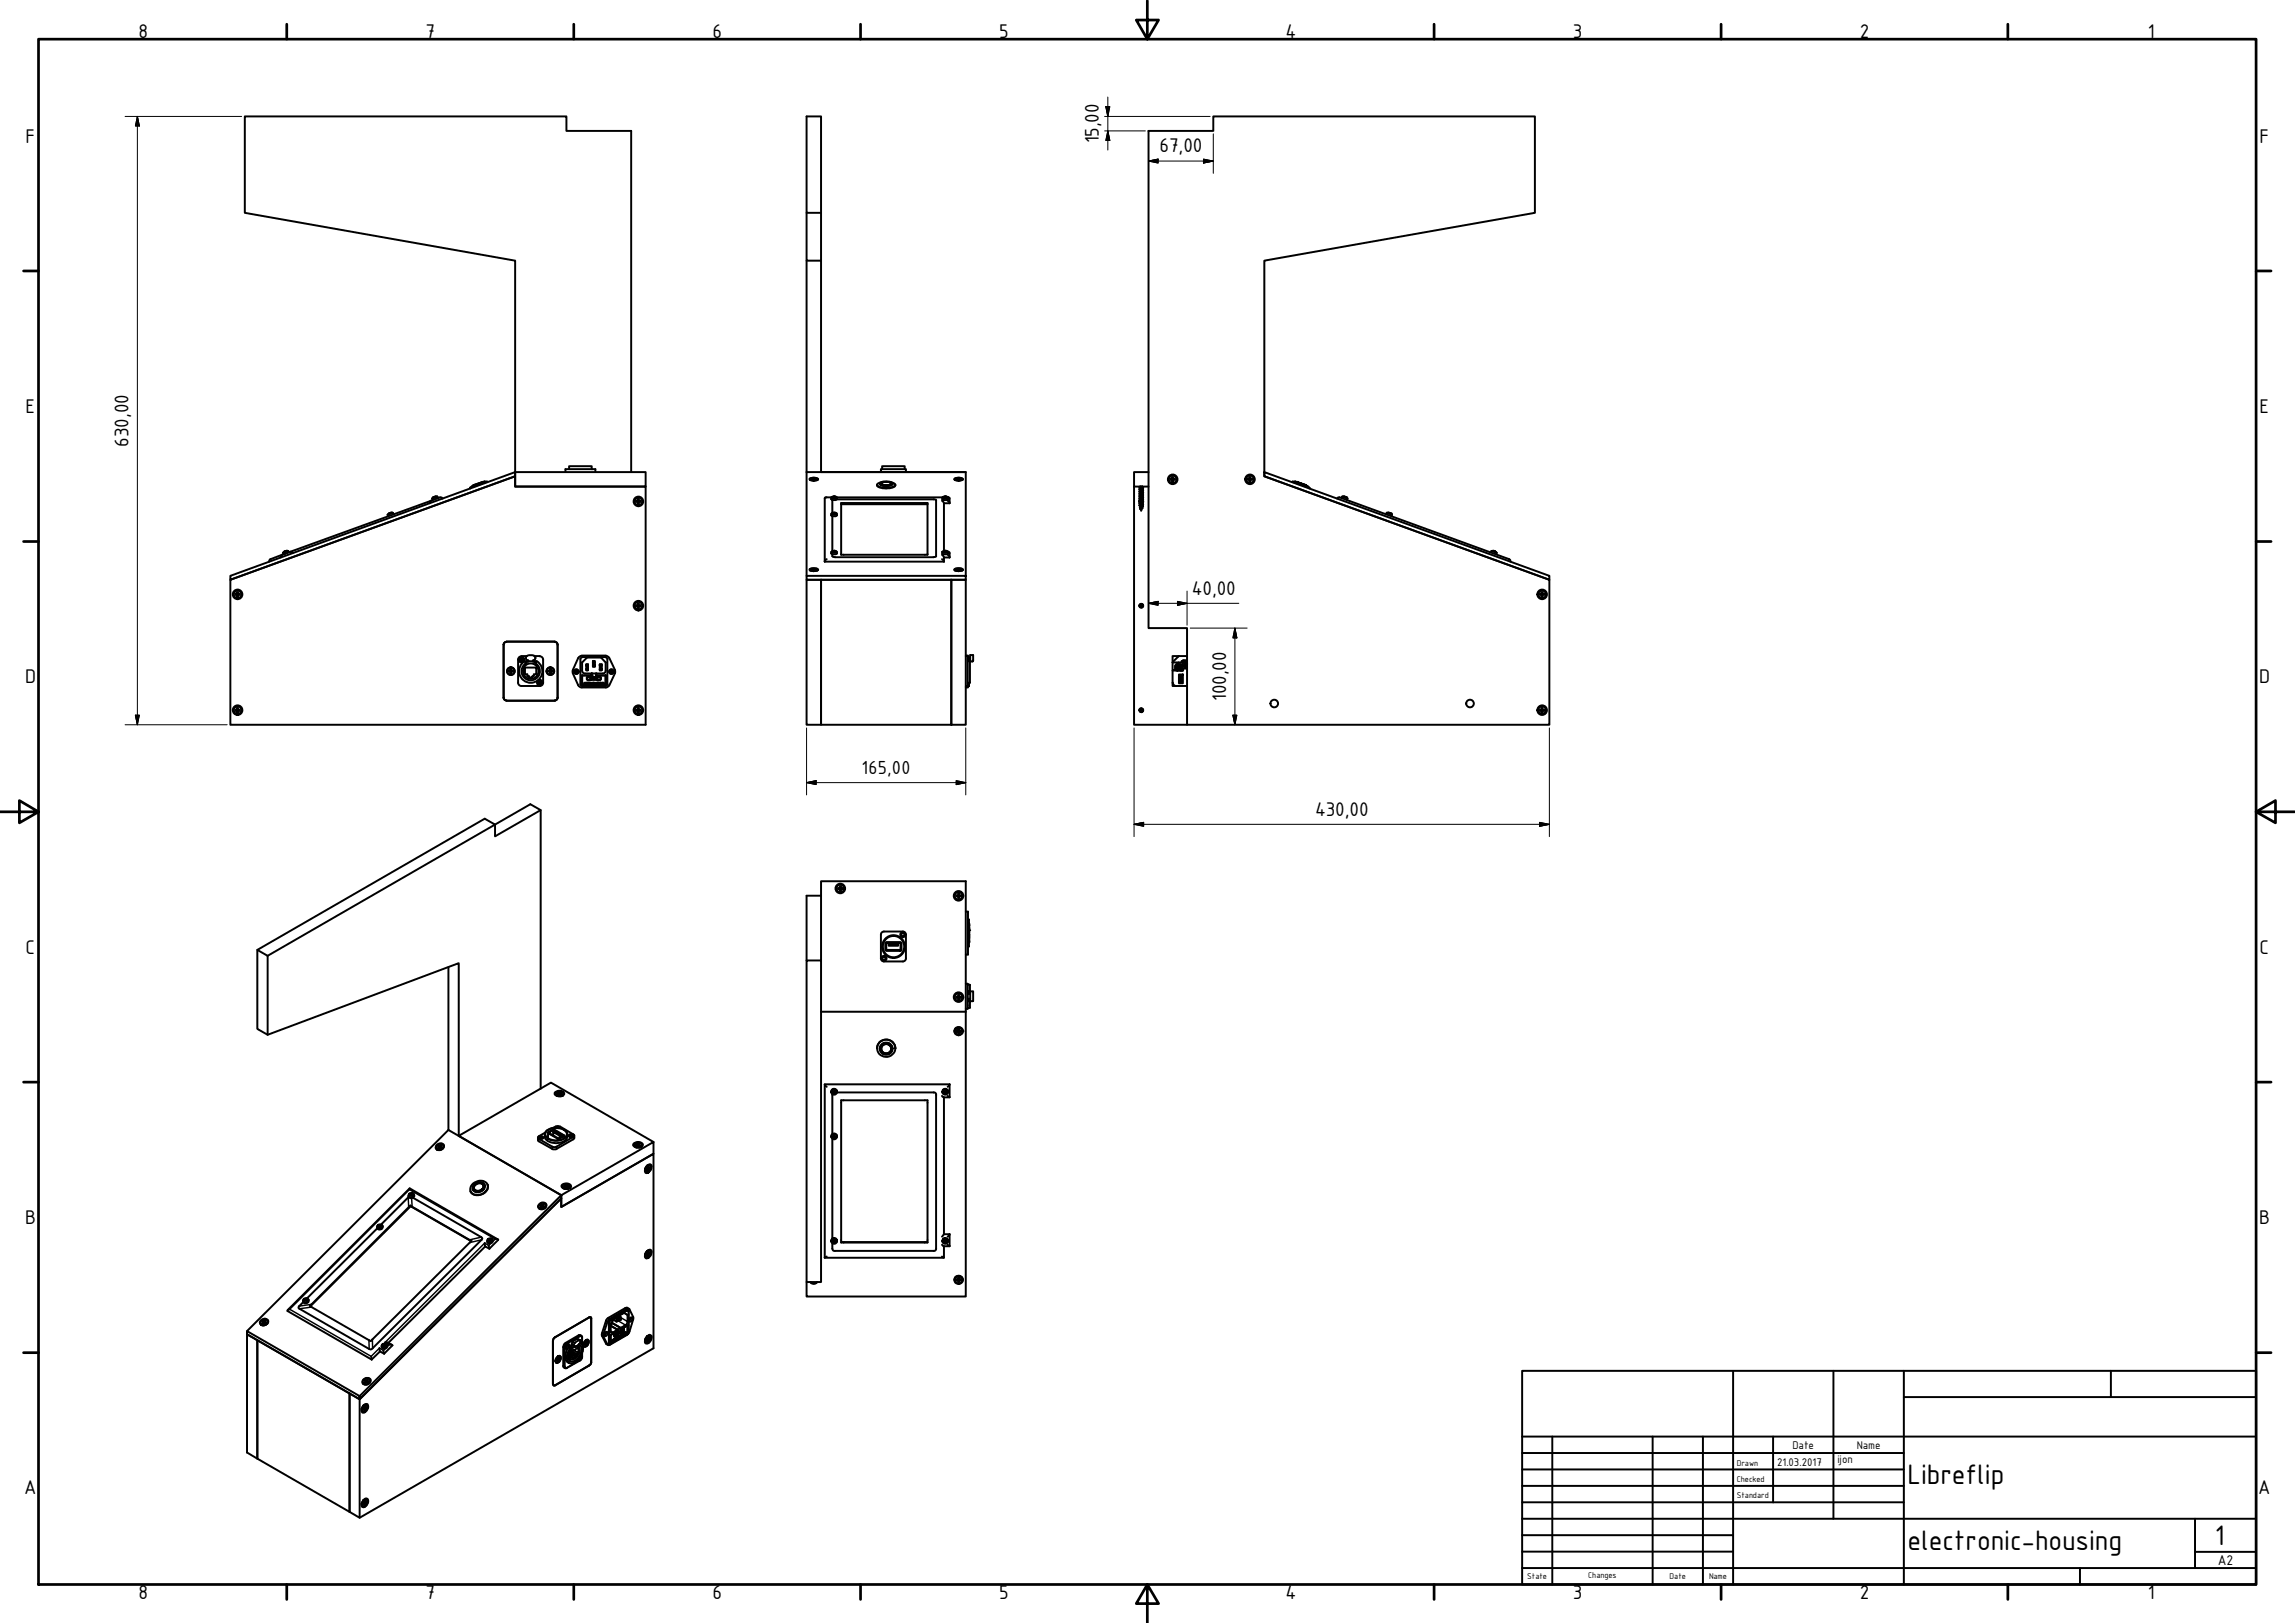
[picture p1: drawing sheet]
<svg xmlns="http://www.w3.org/2000/svg" width="594mm" height="420mm" viewBox="0 0 594 420" stroke-linecap="round" stroke-linejoin="round" font-family="sans-serif">
<defs><g id="words">
<g font-size="7.9">
<text x="493.8" y="384.3">Libreflip</text>
<text x="493.8" y="401.3">electronic-housing</text>
<text x="573.3" y="400">1</text>
</g>
<g font-size="5.5">
<text x="35.9" y="9.8">8</text>
<text x="110.2" y="9.8">7</text>
<text x="184.4" y="9.8">6</text>
<text x="258.6" y="9.8">5</text>
<text x="332.7" y="9.8">4</text>
<text x="407.2" y="9.8">3</text>
<text x="481.4" y="9.8">2</text>
<text x="556" y="9.8">1</text>
<text x="6.6" y="36.9">F</text>
<text x="284.4" y="37.1" transform="rotate(-90 284.4 37.1)">15,00</text>
<text x="300.2" y="39.4">67,00</text>
<text x="584.9" y="36.9">F</text>
<text x="6.6" y="106.9">E</text>
<text x="584.9" y="106.9">E</text>
<text x="33.3" y="115.6" transform="rotate(-90 33.3 115.6)">630,00</text>
<text x="308.5" y="153.9">40,00</text>
<text x="6.5" y="176.9">D</text>
<text x="584.8" y="176.9">D</text>
<text x="317.4" y="181.5" transform="rotate(-90 317.4 181.5)">100,00</text>
<text x="340.4" y="211.1">430,00</text>
<text x="6.6" y="246.9">C</text>
<text x="584.9" y="246.9">C</text>
<text x="6.5" y="316.9">B</text>
<text x="584.8" y="316.9">B</text>
<text x="6.3" y="386.9">A</text>
<text x="584.6" y="386.9">A</text>
<text x="35.9" y="414.1">8</text>
<text x="110.2" y="414.1">7</text>
<text x="184.4" y="414.1">6</text>
<text x="258.6" y="414.1">5</text>
<text x="332.7" y="414.1">4</text>
<text x="407.2" y="414.1">3</text>
<text x="481.4" y="414.1">2</text>
<text x="556" y="414.1">1</text>
</g>
<text font-size="5.3" x="223" y="200.3">165,00</text>
<text font-size="3.9" x="574.1" y="405.1">A2</text>
<g font-size="3.1">
<text x="464" y="375.1">Date</text>
<text x="480.6" y="375.1">Name</text>
<text x="460" y="379.4">21.03.2017</text>
<text x="475.6" y="378.8">ijon</text>
</g>
<g font-size="2.3">
<text x="449.6" y="379.4">Drawn</text>
<text x="449.6" y="383.6">Checked</text>
<text x="449.6" y="387.9">Standard</text>
<text x="395.4" y="408.8">State</text>
<text x="411.1" y="408.5">Changes</text>
<text x="432.2" y="408.8">Date</text>
<text x="442.4" y="408.8">Name</text>
</g>
</g></defs>
<!-- layer: Visible (ISO) -->
<g fill="none" stroke="#000" stroke-width=".51">
<path d="M297.3 33.9h16.8v-3.8h83.2v25l-70 12.4v55.8l73.8 26.8v37.5h-93.8v-25h-10zM208.8 55.1v12.4h3.7v54.7h37.5M212.5 55.1v-25h-3.7v25h3.7v12.4M208.8 67.5v81.6M101.7 132.7l-.7 .1-.6 .4M101.9 133.1l-.2-.3-1.4 .5 .2 .3M111.6 129.6l-.2 .1-.1 .6M111.6 129.6l-38.6 14M112.3 128.7l-.5 .3M112.6 128.5h.6M112.6 128.6l-.3 .1M113.4 128.9l-.2-.3-1.3 .5 .1 .4"/>
<path d="M114.6 129.1l-.2-.3h-.5l-2.3 .8M121.7 126.3v.2M125 124.8l-2.4 .9M125 124.8l-2.4 .8M126.1 124.7l-4.4 1.6M126.1 124.7l-.7-.1-3.2 1.2-.5 .5M126.1 124.7l.1 .1M133.3 122.2v-54.7l-69.9-12.4v-25h83.2v3.8h16.8v88.3M133.3 122.2h33.8v3.8h-33.8zM146.4 122.2v-.7h7.7v.7M147.3 121.5v-.8h5.9v.8M164.7 129.6h1.1v.3h-1.1z"/>
<path d="M165.1 129.2h.3v1.1h-.3zM208.8 122.2h41.2v26.9M209.6 123.9l.2-.1a1.75 1.75 0 0 1 2 .3 1.81 1.81 0 0 1-2.3-.1zM209.7 123.9a1.7 1.7 0 0 1 1.9 .2 1.68 1.68 0 0 1-1.9 0zM209.7 124.1v.1M210.1 124h.4l-.3 .1M210.5 123.9h.3v.3h-.3zM210.8 124l.3 .1M211.2 124l-.4 .1M211.6 124.1v.1M213.8 128.8h1.5M214 128.8l-.5 .1v16.5"/>
<path d="M215.2 133l-.1 .4a1.24 1.24 0 0 0 1.6 0l-.1-.4M215.2 128.8l-.1 .4a1.24 1.24 0 0 0 1.6 0l-.1-.4M215.3 128.7a.66 .66 0 0 0 1 .3l.3-.1-.1-.2M215.3 132.9l.6-.2 .6 .2a.66 .66 0 0 1-1 .3l-.3-.1 .1-.2M215.3 128.7l.6-.2 .7 .2M215.5 133.6v9.1M215.5 129.4v3.4M215.6 132.9h.2M215.6 128.7h.1M215.6 128.6v.1M215.6 132.8v.1M215.8 132.8l-.2 .1"/>
<path d="M215.8 128.6v.1M215.8 128.6v.2l.2-.2M215.8 132.8v.1l.2-.1M215.8 132.8h.2M215.8 128.6h.2M216 132.8h.3l-.3 .1M216 128.6h.1M216.1 128.6l-.1 .1M216.1 128.6l.2 .1zM216.3 132.8l-.1 .1M216.3 128.6l-.1 .1M216.6 129.3l25.7 .1v14.7l-.6 .2h-25.5l-.7-.3v-.5"/>
<path d="M216.6 128.8h27.4M217.7 130.2h22.4v13.4h-22.4zM217.7 130.5h22.4M227 125.5a1.64 1.64 0 0 0 1.9 .9 3.7 3.7 0 0 0 2.8-.6l.1-.3M227.8 125.1a3.6 3.6 0 0 1 3.2 0l.1 .2a2.73 2.73 0 0 1-3.4 0zM227.9 125.3h.1M228 125.1a2.58 2.58 0 0 1 2.9 .2 2.67 2.67 0 0 1-3 0zM228 125.1a2.47 2.47 0 0 1 2.9 .2 2.56 2.56 0 0 1-3 0zM228 122.2v-.7h6.5v.7M228.1 125.1l-.1 .2a2.32 2.32 0 0 0 2.8 0l-.1-.2M228.1 125.1a2.4 2.4 0 0 1 2.6 0 2.12 2.12 0 0 1-2.6 0zM228.1 125.2v.1"/>
<path d="M228.2 125l-.1 .1a2.09 2.09 0 0 0 2.6 .2l-.1-.3M228.3 121.5v-.8h5.9v.8M228.7 124.7l-1.1 .3-.6 .5a2.29 2.29 0 0 0 2.4 .8 2.25 2.25 0 0 0 2.4-.8l-.6-.5-1.1-.3M230.7 125.2v.1M230.9 125.3h.1M243.8 129.6l.5 .7M244 128.8l-.1 .4a1.24 1.24 0 0 0 1.5 0v-.4M244.1 128.7l.6-.2 .6 .2M244.1 128.7l-.1 .1a.93 .93 0 0 0 1.4 0l-.1-.1M244.3 128.7h.1M244.3 128.6v.1M244.3 130.3v12.4"/>
<path d="M244.3 130.3h1.5M244.6 128.6v.1M244.6 128.6v.2l.1-.2M244.6 128.6h.1M244.7 128.6h.2M244.9 128.6l-.2 .1M244.9 128.6l.1 .1zM245 128.6v.1M245.3 129.6l.4 .4 .1 .3M245.5 128.8l.3 .1v1.4M247 124a2.1 2.1 0 0 1 2.2 0 1.61 1.61 0 0 1-2.2 0zM247.1 124.1v.1"/>
<path d="M247.2 123.9a1.7 1.7 0 0 1 2 .2 1.78 1.78 0 0 1-2.1 0zM247.6 124h.4l-.4 .1M248 123.9h.3v.3h-.3zM248.3 124l.4 .1M248.3 124.1h.4M248.7 124v.1M249.2 124.1l-.1 .1M293.6 126v61.6h13.7M293.6 126h3.7M295 129.8h.1M295 129.9l.9 .3M295 127.7l.9 .2-.2 .1"/>
<path d="M295 127.2l.9 .2-.2 .2M295 130.4l.7 .3v.3M295 129.5l.7 .2v.3M295 129.1l.7 .2M295 128.6l.7 .3M295 128.2l.7 .2M295 127.7l.7 .3M295 127.2l.7 .4M295 126.8l.7 .3M295 126.3l.7 .4M295 129.8v.1M295 129.5v.3z"/>
<path d="M295.1 129.6l-.1 .3M295.1 131.3l.5 .3M295.1 126l.6 .2v.3M295.1 130v.1M295.1 129.4h.1M295.1 130.2l-.1-.2 .7 .2v.3M295.1 130.7l.7 .3M295.1 130.7l-.1 .2 .9 .1-.2 .2M295.1 130.7l-.1 .2 .6 .1v.4M295.1 130.3l-.1 .1 .9 .2-.2 .1M295.1 129.4l-.1 .1 .9 .2M295.1 128.9l-.1 .2 .9 .1-.2 .1"/>
<path d="M295.1 128.5l-.1 .1 .9 .2-.2 .1M295.1 128.1l-.1 .1 .9 .1-.2 .1M295.1 126.7l-.1 .1 .9 .2-.2 .1M295.1 126.2l-.1 .1 .9 .2-.2 .2M295.1 126v.3l.8 .2M295.1 126.4v.3l.8 .3M295.1 126.9v.3l.8 .2M295.1 127.6l.8 .3M295.1 128.1l.8 .2M295.1 128.5l.8 .3M295.1 128.9l.8 .3M295.1 129.4l.8 .3"/>
<path d="M295.1 129.8l.8 .4M295.1 130.3l.8 .3M295.1 127.4v.2M295.1 127.8v.3M295.1 128.2v.3M295.1 128.7v.2M295.1 129.1v.3M295.1 129.6v.2M295.1 130v.3M295.1 130.5v.2M295.1 131.7l.2 .1M295.1 129.8l-.1 .1"/>
<path d="M295.1 127.6l-.1 .1M295.1 127.1l-.1 .1M295.2 130.9v.3l.5 .3M295.2 131.2l-.2 .1 .8 .2-.2 .1M295.2 126l.7 .1-.2 .1M295.3 131.6l-.2 .1M295.3 131.4l.1 .8 .2-.6M295.3 131.7h-.2M295.7 126l.2 .1M295.7 129.3l.1 .3M295.7 126h.1M295.7 126.7v.2"/>
<path d="M295.7 127.1v.3M295.7 127.6v.2M295.7 128v.2M295.7 128.4v.3M295.7 128.9v.2M295.8 129.8l-.1 .2M295.8 129.6l-.1-.2 .2 .3-.1 .4 .1-.4M295.9 130.2l-.2 .1M295.9 129.7l-.2 .1M297.3 122.2h-3.7v3.8M303 123.9h1.1v.3h-1.1zM303.4 123.5h.3v1.1h-.3z"/>
<path d="M323 123.9h1.1v.3h-1.1zM323.4 123.5h.3v1.1h-.3zM327.3 122.2l73.8 26.9v1l-73.8-26.8zM334.6 124.7l4.4 1.6M334.6 124.7l.7-.1 3.2 1.2 .5 .5M334.6 124.7l-.1 .1M335.7 124.8h.1M338.1 125.6l-2.4-.8 2.4 .9M339 126.3v.2M346.1 129.1l.2-.3h.5l43.9 16 .3 .3v.3M347.3 128.9l.2-.3 1.3 .5-.1 .4M348 128.6l.4 .1"/>
<path d="M348 128.5h-.6M348.4 128.7l.4 .3M359 132.8l1.3 .5M359 132.8l-.2 .3M359 132.7h.5l.8 .5M360.3 133.3l-.1 .3M59.6 150.1l73.7-26.8v2.7h33.8v61.6h-107.5zM59.6 149.1l73.7-26.9v1.1l-73.7 26.8zM61 153.7h1v.3h-1zM61.3 153.3h.3v1.1h-.3zM73 143.6l-.2 .2-.1 .5M73 143.6l-3.2 1.2-.1 .6"/>
<path d="M73.7 142.8l-.5 .3M74.6 142.6l-.9 .1M74.7 143l-.1-.3-1.3 .4v.4M75.1 142.9h.5l.2 .3M164.7 156.7h1.1v.3h-1.1zM165.1 156.3h.3v1.1h-.3zM208.8 150.1h3.7v37.5h-3.7zM208.8 149.1h41.2v1h-41.2zM209.6 147.3l.2-.1a1.75 1.75 0 0 1 2 .4h-.2a1.85 1.85 0 0 1-2.1-.2zM209.7 147.4a1.7 1.7 0 0 1 1.9 .1 1.68 1.68 0 0 1-1.9 0zM209.7 147.5v.2M210.1 147.4h.4l-.3 .1"/>
<path d="M210.5 147.3h.3v.4h-.3zM210.8 147.4l.3 .1M211.2 147.4l-.4 .1M211.6 147.5v.2M212.5 150.1h33.8v37.5h-33.8zM213.5 145.4h30.8M214 144.8l-.4 .3-.1 .3M215.2 142.9l-.1 .3a1.24 1.24 0 0 0 1.6 0l-.1-.3M215.3 142.8l.6-.2 .6 .2a.79 .79 0 0 1-1.2 0M215.6 142.7h.1M215.7 142.7h.1M215.7 142.7h-.1"/>
<path d="M215.8 142.6l-.1 .1M215.8 142.6v.3l.2-.3M215.8 142.6h.2M216 142.6l.1 .1M216 142.7h.1M216.1 142.7h.2zM216.3 142.7h-.1M243.8 143.6l.5 .7M243.8 144.8l.5 .6M243.8 142.9l.1 .3a1.24 1.24 0 0 0 1.5 0v-.3M244 142.9a.76 .76 0 0 1 1.3 .1 1.09 1.09 0 0 1-1.3-.1zM244.3 144.3h1.5"/>
<path d="M244.3 144.3v1.1M244.3 142.7h.2M244.5 142.7h.1M244.5 142.7h-.2M244.6 142.6l-.1 .1M244.6 142.6v.3l.1-.3M244.6 142.6h.1M244.7 142.6l.2 .1M244.7 142.7h.2M244.9 142.7h.1zM245 142.7h.1M245.3 143.6l.3 .2 .2 .5"/>
<path d="M245.5 142.9l.3 .1v1.3M246.3 150.1h3.7v37.5h-3.7zM247.1 147.3l.2-.1a2.06 2.06 0 0 1 1.9 .2 1.61 1.61 0 0 1-2.2 0zM247.1 147.5v.2M247.3 147.2a2 2 0 0 1 1.9 .3 1.78 1.78 0 0 1-2.1 0zM247.6 147.4h.4l-.4 .1M248 147.3h.3v.4h-.3zM248.3 147.4l.4 .1M248.3 147.5h.4M248.7 147.4v.1M249.2 147.5l-.1 .2M295 156.8h.1"/>
<path d="M295 156.8a.46 .46 0 0 1 .5-.5 .46 .46 0 0 1 .3 .6 .46 .46 0 0 1-.7 .2 .39 .39 0 0 1 0-.5 .39 .39 0 0 1 .6 0 .39 .39 0 0 1-.1 .5l-.5-.1 .5-.2-.2-.2-.1 .2M385.9 143l.2-.3 1.3 .4-.1 .4M386.1 142.6l.9 .1M387 142.8h.2M387.1 142.9h.1M387.2 142.8l.3 .3M398.7 153.7h1v.3h-1zM399 153.3h.3v1.1h-.3zM130.4 166.9v13.7a.73 .73 0 0 0 .7 .7M131.1 166.2a.73 .73 0 0 0-.7 .7M131.1 166.1h12.5M132.1 173.2h.2v.4h.5v.2h-.5v.5h-.2v-.5h-.4v-.2h.4z"/>
<path d="M134.1 170.7v6a.86 .86 0 0 0 .9 .9h4.8M135 169.9a.86 .86 0 0 0-.9 .9M135 169.8h1.3M135.9 172.8h2.9v1.7h-.6v.5h-.4v.4h-.9v-.4h-.4v-.5h-.6zM136.1 172.2a2 2 0 0 0-.2 2.9 2 2 0 0 0 2.9 0 2 2 0 0 0-.1-2.9M136.1 170.2v.2M136.1 171.7a2.38 2.38 0 0 0-.5 3.6 2.38 2.38 0 0 0 3.6 0 2.38 2.38 0 0 0-.5-3.6M136.1 171.5v.2M136.1 170.4l.5 .5M136.3 172h-.2v.2M136.4 172l.8-.2 1.2 .2M136.4 169.8l-.3 .5"/>
<path d="M136.4 169.8l1.2-.2 .7 .2M136.6 171l.2 .1-.7 .4 .7-.2M136.7 171.2v-.2l-.7 .4M136.7 171l-.7 .3M136.8 171.3l.9-.1 .9 .3M136.8 171l-.1 .2M137.9 171l.1 .2M138 171v.2M138 171.1l.8 .3M138 171l.8 .3M138.1 171l-.1 .1 .7 .3-.1 .1M138.3 169.8l.3 .5"/>
<path d="M138.4 172h.2v.2M138.4 169.8h1.4M138.6 170.4l-.5 .5M138.6 170.2v.2M139 171.2l-.3 .5M139 171.2a3 3 0 0 1 .8 4.5 3 3 0 0 1-4.6 .1 3 3 0 0 1 .7-4.6l.2 .4M139.7 169.9a.86 .86 0 0 1 .9 .9M140.6 170.7v6a.86 .86 0 0 1-.9 .9M141.9 173.6h.5v-.4h.2v.4h.5v.2h-.5v.5h-.2v-.5h-.5zM143.6 166.2a.73 .73 0 0 1 .7 .7M144.3 166.9v13.7a.73 .73 0 0 1-.7 .7M148.3 174.3l1.4 3.1 .6 .5 6.5 .1"/>
<path d="M148.3 173.5v.8M150.2 170.6v6.5l.5 .5h6l.5-.2v-6.8M150.6 174.9h.1M150.6 171.5h.1M150.7 173.6v-2.1l1.3-1.3h3.6l1.2 1.3v2.1M150.7 174.9v2.4h6.1v-2.4v2.4h-6.1zM150.7 177.2l-.1 .1M150.7 173.6a.73 .73 0 0 0 .7 .7h1.8v.6v-.6h1.1v.6M150.7 170.2l-.5 .4M150.7 170.1h6M151.3 176.8l.1 .2zM151.4 176.8h.1"/>
<path d="M151.6 176.8v.2zM151.8 173.2v.3h.4v-.3M151.8 172.3v-.3h.4v.3M151.8 176.8h.2h-.2l.2 .2h-.2zM151.8 172h.4v1.5h-.4v-.3h.4v-.9h-.4zM151.8 172.3v.9M151.8 172.3l.1 .1M151.9 170.2h.1M152.1 176.8h.2l-.1 .2zM152.1 173.1l-.3 .1M152.1 172.4h-.2v.7M152.2 176.8l.1 .2-.2-.1z"/>
<path d="M152.2 175.2h.6v.8h-.6l-.2-.2zM152.3 176.8l.2 .2v-.2v.2l-.1-.2-.1 .2zM152.6 176.8l.2 .2h-.2zM152.8 176.8h.2l-.1 .2zM152.8 175.2h.1M152.8 176v.1M152.8 175.1h-.7l-.2 .3v.5l.2 .2h.7M152.9 175.2h1.7M152.9 176.1h1.7M152.9 175.4h1.7v.5h-1.7zM153.1 176.8l.3 .2v-.2v.2l-.2-.2v.2zM153.2 174.9h-2.5h2.5"/>
<path d="M153.2 177h.1M153.2 174.4h.1M153.5 176.8v.2zM153.5 171.1h.5v1.5h-.5v-.3h.5v-.9h-.5zM153.5 176.8h.2v.2zM153.6 171.6l-.1-.2v.9l.4-.1M153.7 176.8h.2v.2h-.2zM153.9 171.6h-.3v.6M154.2 176.8l.1 .2h-.2zM154.2 176.8v.1zM154.3 174.9h2.5M154.3 174.3v.1"/>
<path d="M154.3 174.9h.1M154.4 176.8l.2 .2zM154.6 175.1h.7l.3 .3v.5l-.3 .2h-.7M154.6 176.8l.1 .2zM154.6 176l.1 .1M154.7 175.2h-.1M154.7 175.2h.6l.1 .2-.1 .6h-.6zM154.8 176.8l.1 .2zM154.9 176.8v.2zM155 176.8l.1 .2 .1-.2-.1 .2zM155.3 173.2v.3h.5v-.3M155.3 172.3v-.3h.5v.3"/>
<path d="M155.3 172h.5v1.5h-.5v-.3h.5v-.9h-.5zM155.3 172.3v.9M155.3 172.3l.1 .1M155.3 176.8h.2l-.1 .2zM155.6 176.9l.2-.1-.2 .2zM155.6 176.8h.1M155.6 173.1l-.3 .1M155.6 172.4h-.2v.7M155.8 176.8l.1 .2zM156 176.8h.2v.2h-.2zM156.7 170.2l.5 .4M156.8 173.6a.73 .73 0 0 1-.7 .7h-1.8v.6"/>
<path d="M156.8 171.5h.1M156.8 177.2v.1M156.8 177.3h.1M156.8 169.8l.5 .1 .4 .5 1.5 3.3v.6l-1.5 3.1-.4 .4-.5 .2M156.8 169.7l-6.5 .1-.6 .6-1.4 3.1M250 169.8l.5 .2v7.5l-.5 .1M250 169.7h.6v1.3M250.5 176.8h.5M250.5 171.2h.5M250.5 171h.6M250.6 176.8v1.2h-.6M250.6 170.1h.2"/>
<path d="M250.8 170.1v.9M250.8 176.8v.8h-.2M250.8 177.6v.1M250.9 176.8l-.1 .2M251 171.2l.1 5.4M251.1 176.7l-.1 .1M251.1 171l-.5 .2M251.9 169.7l-.1 1.5h-.7M251.9 169.6h-.8v1.4M303.5 173.6v4h3.8M303.5 171.5v2.1h.7v-1.3a1.3 1.3 0 0 1 1.8 0l.1 1.4 .2-.6M303.5 171.5h2.6"/>
<path d="M303.6 176.7a.86 .86 0 0 0 .9 .9M304.4 173.4h1.5M304.5 173.6h1.3zM304.8 173.5l-.3-.1-.1 .2v-1.2l.4-.4h.8l.3 .4v1.2l-.1-.2-.2 .1M304.9 172.6v.2M304.9 172.7v.1M304.9 172.8v.2h.2M305.1 172.4h-.2v.2M305.1 171.5v.4M305.1 172.6l.1-.2v.2l.3 .1-.3 .1v.2M305.1 169.9l-1.5 1.6M305.2 174.6h1v2.3h-1z"/>
<path d="M305.2 172.7l-.3 .1M305.2 172.7v.3l-.1-.2M305.2 172.4h-.1M305.2 172.8h.2M305.2 172.4h.3v.2M305.2 173h-.1M305.2 173h.1M305.2 172.6v.1M305.3 172.4l-.4 .2 .3 .1M305.4 172.6l.1 .1M305.5 172.8v.2h-.2M305.6 173.5h-.8"/>
<path d="M305.6 173.5h.1M305.6 175.4v-.3l.2-.1h-.2v1.5h.2l-.2-.1v-.3M305.8 175.4v.7M305.8 175.1v1.3zM305.9 171.2h.2M305.9 171.2v.3M306 173.1h1.3M306.1 171.5v.8l.4 .4h.8M306.1 171.2v.3M306.2 171.2h1.1M306.6 171.2h-.3l-.1-.2v1.3l.4 .3h.7M306.6 171l.7 .2"/>
<path d="M306.6 171.8l.3 .4 .1-.3M306.6 171.9l.1 .1M306.6 172.1v.2l.3-.1M306.8 171.6h-.2l.1 .3M306.9 171.7l.1 .2M306.9 171.9h-.2l.2 .1M307 171.6l-.1 .1M307 172h.2M307 171.9v-.2v.2M307 171.7l.3-.1v.2M307 172.2l-.2 .1M307 172.2v.1"/>
<path d="M307.1 171.6l-.2 .1M307.2 171.9h-.2M307.2 171.9l.1 .2M307.2 171.9h.1M307.3 169.8h-3.8v1.7M307.3 171h-1h1M307.3 172.1l-.3-.1v.2M307.3 172.1v.2h-.2M61 183.7h1v.3h-1zM61.3 183.3h.3v1.1h-.3zM131.1 181.4h12.5M164.7 183.7h1.1v.3h-1.1z"/>
<path d="M165.1 183.3h.3v1.1h-.3zM295 183.9h.1M295 183.9a.46 .46 0 0 1 .5-.5 .46 .46 0 0 1 .3 .6 .46 .46 0 0 1-.7 .2 .39 .39 0 0 1 0-.6 .39 .39 0 0 1 .6 0 .39 .39 0 0 1-.1 .6l-.5-.2 .5-.2-.2-.1-.1 .2M398.7 183.7h1v.3h-1zM399 183.3h.3v1.1h-.3zM140 209.7l-11.9 6.8v-3l9.2-5.3 2.7 1.5v72.2M212.5 231.9v-3.8h37.5v33.8h-37.5M212.5 231.9h-3.7v16.7M212.5 231.9v16.7M217 229.9h1.1v.3h-1.1zM217.4 229.5h.3v1.1h-.3zM247.6 231.8h1.1v.2h-1.1z"/>
<path d="M248 231.4h.3v1.1h-.3zM250 236h.6v11.1h-.6M250.6 238h.2v7h-.2M250.8 238v.1M250.9 239.6h.1M250.9 239.7l-.1 .2M250.9 239.6h-.1M250.9 239.6l-.1 .1M250.9 239.3l-.1 .1M250.9 239.4v.1M250.9 239.1l-.1 .1M66.6 245.9v20.5l2.7 1.5 49.4-18.6v44.7"/>
<path d="M69.3 247.4l58.8-33.9-2.6-1.6-58.9 34 2.7 1.5v20.5M116.1 250.4v42.1M208.8 248.6h3.7v83.3h-3.7zM228.8 241.2h4.9M228.8 248.9h4.9M228.8 241.2a.79 .79 0 0 0-.8 .7v6.2a.79 .79 0 0 0 .8 .8M229.2 244.1l.2-.2h3.7l.3 .2v1.8l-.3 .3h-3.7l-.2-.3zM229.4 244.1h3.7v1.8h-3.7zM230.1 244.5h2.4v.3h-2.4zM233.7 241.2a.79 .79 0 0 1 .8 .7v6.2a.79 .79 0 0 1-.8 .8M247.6 258h1.1v.3h-1.1zM248 257.6h.3v1.1h-.3z"/>
<path d="M250 254.7l.5 .1M250.5 254.7v6.4M250.5 256.6l.1 .7h.5M250.5 254.9h.5M250.5 259.2h.5M250.6 256.6h.4M250.6 256.9h.2M250.6 258.9h.2M250.9 240.6h.1M250.8 241v.2M250.8 243.3v.1M250.9 243.8h.1"/>
<path d="M250.8 243v.1M250.8 242.5v.1M250.8 242.3v.1M250.8 241.8v.2M250.8 245h.1M250.9 256.7h.1M250.9 256.6v.7M250.9 258.6v.6M250.9 240.5l-.1 .1M250.9 240.7l-.1 .1M250.8 240.8h.1M250.9 243.4l-.1 .1"/>
<path d="M250.9 243.6l-.1 .1M250.9 243.7v.1M250.9 243.8l-.1 .1M250.9 243.9h-.1M250.9 243.9l-.1 .1M250.9 243.1l-.1 .1M250.9 242.7l-.1 .2M250.9 242.9h-.1M250.9 242.6l-.1 .1M250.9 242.4h-.1M250.9 242.4v.1M250.9 242l-.1 .1"/>
<path d="M250.9 242.1v.1M250.9 241.5l-.1 .2M250.9 241.3l-.1 .2M250.9 240.3l-.1 .1M250.9 240.4l-.1 .1M250.9 240.1l-.1 .1M250.9 240.2l-.1 .1M250.9 259.2h.1M251 254.9l.1 .1M251 259.2l.1 .1M251.1 256.6h-.1M251.1 255v2.3"/>
<path d="M251.1 258.6v2.2M251.1 258.6h-.5v.6M251.8 256.6h-.7v2.6h.7M251.9 256.7v2.4M227 271.4a2.38 2.38 0 0 1 2.4-2.3 2.38 2.38 0 0 1 2.4 2.3M227.8 271.4l.1 .4M227.9 271.1v.3M228.1 271.1v.6M228.7 270.5a1.26 1.26 0 0 1 1.8 .4 1.26 1.26 0 0 1-.6 1.8 1.26 1.26 0 0 1-1.7-.8 1.06 1.06 0 0 1 .5-1.4zM230.7 271.1v.4M230.8 271.4a1.31 1.31 0 0 0-1.3-1.3 1.31 1.31 0 0 0-1.3 1.2 1.31 1.31 0 0 0 1.1 1.4l.7-.1a1.14 1.14 0 0 0 .8-1.2l-.1 .3M230.9 271.1v.3"/>
<path d="M230.9 271.4a1.49 1.49 0 0 0-1.4-1.5 1.49 1.49 0 0 0-1.5 1.5 1.49 1.49 0 0 0 1.5 1.5 1.52 1.52 0 0 0 1.4-1.5v.4M247.1 266.9a1.02 1.02 0 0 1 1.1-.9 1.02 1.02 0 0 1 1 .9 .97 .97 0 0 0-1-1 .97 .97 0 0 0-1 1 .97 .97 0 0 0 1 1l.3-.1a.89 .89 0 0 0 .7-.9M247.6 267.1l.4-.2v.2zM248 266.4h.3v.5h-.3zM248 267.1v.3h.3v-.3M248 266.8h-.4v.3M248 266.6h.3M248.3 266.9l.4 .2h-.4zM248.3 266.8h.4v.3M250 261.9v73.7h-41.2v-3.7M250.5 261.1l-.5 .1M250.5 260.9h.5"/>
<path d="M251.1 260.8l-.1 .1M113 296.5a1.25 1.25 0 0 1 1.9 0 1.19 1.19 0 0 1-.8 1.2 1.19 1.19 0 0 1-1.3-.5zM113 296.7a.98 .98 0 0 1 .9-.6 .98 .98 0 0 1 .9 .7 .96 .96 0 0 1-.9 .9 .96 .96 0 0 1-1-.8zM113.4 297.2l.2 .1 .3-.3 .3 .2M113.5 296.6l-.1 .1 .4 .4M113.7 296.9l-.3 .3h.2M113.9 297l-.4-.4 .4 .1 .1 .4M114 296.8l.4 .2-.2 .2zM114 296.9v.2M114.1 296.5h.2l-.3 .3M114.1 296.5l-.1 .3M114.1 296.5l-.2 .2"/>
<path d="M114.8 296.5a1.04 1.04 0 0 1-.7 1.1 1.04 1.04 0 0 1-1.2-.4M116.1 292.5l29.2 16.9v.8M116.1 292.5l-52.2 52.1M139.5 294.2a.61 .61 0 0 1 .7-.1 .61 .61 0 0 1 .4 .6 .73 .73 0 0 1-1.2-.3zM139.7 294.8a.35 .35 0 0 1 .3-.3 .35 .35 0 0 1 .4 .3M141 294.2a2.2 2.2 0 0 0 2.4 1.7 2.82 2.82 0 0 0 3.5-1.7M141.5 292.8a3.9 3.9 0 0 1 5.2 .4 1.71 1.71 0 0 1-1.9 1.9 2.96 2.96 0 0 1-3.6-1.4zM141.9 293.3v1.4M142 293.2l1.3-.7 2.6 1.5-1.3 .7zM143.2 293.9v-.9l1.7 1M143.2 293l.3-.1 1.7 1M143.3 292l1-.5 .7 .1 3.4 2.1 .3 .3-4.6 2.8-.7 .2-4.1-2.3 .1-.5 1.7-1"/>
<path d="M143.3 292.5v.5M143.6 282.8a1.54 1.54 0 0 1 2.4 .3 1.45 1.45 0 0 1-2.4 .2zM143.8 283.1v.1a1.1 1.1 0 0 0 1 .6 1.1 1.1 0 0 0 1-.7M144 282.9a1.14 1.14 0 0 1 1.8 .3 1.1 1.1 0 0 1-1 .5 1.1 1.1 0 0 1-1-.7zM144.1 283.6l.3 .2M144.4 294.8v.4M144.5 282.8l.3 .4M144.5 282.8l.2 .5M144.5 282.8l-.2 .1 .4 .4M144.7 283.1l-.4 .2 .2 .1 .3-.2M144.8 283.2l.3 .2 .2-.1-.3-.2v.2M144.8 283l.3-.2-.2 .5"/>
<path d="M145.1 282.8l.2 .1-.3 .2M145.2 294.4v-.5l-.3 .1v.6M145.3 283.8h.1M145.5 283.6l-.3 .2M146 294.7v-.8l-2.6-1.5h-.3l-1.2 .8v.1l2.5 1.5h.4M146 294.1l-1.2 .7v.3M147.4 293.7a.58 .58 0 0 1 .7-.1 .58 .58 0 0 1 .3 .6 .66 .66 0 0 1-.7 .2 .66 .66 0 0 1-.4-.5zM147.5 294.3a.35 .35 0 0 1 .4-.3 .35 .35 0 0 1 .3 .3M164 296.1a1.55 1.55 0 0 1 2.4 .2 1.41 1.41 0 0 1-1.3 .8 1.41 1.41 0 0 1-1.2-.8zM164.1 296.4a1.13 1.13 0 0 0 1.1 .6 1.13 1.13 0 0 0 1-.6M164.3 296.1a1.37 1.37 0 0 1 1.8 .2 1.06 1.06 0 0 1-1.8 .4zM164.5 296.9l.2 .1"/>
<path d="M164.8 296.1l.4 .4M164.8 296.1l.2 .4M164.8 296.1l-.1 .1 .3 .4M165 296.4l-.3 .1 .1 .2 .4-.2M165.2 296.5l.3 .2 .1-.2-.2-.1v.2M165.2 296.3l.3-.2-.2 .4M165.5 296.1l.1 .1-.2 .2M165.9 296.9l-.4 .1M169.2 295.6l-26.6-15.3-23.9 13.7 26.6 15.4 23.9-13.8v3.1l-23.9 13.8v-3.1l-52.2 52M213.5 280.7l.5 .6M215.2 294.4a.75 .75 0 0 1 .7-1 .75 .75 0 0 1 .7 1M215.2 282.9v-.2a.7 .7 0 0 0 .9 .7 .7 .7 0 0 0 .3-1.1 .7 .7 0 0 0-1.1 .2l-.1 .2a.73 .73 0 0 1 .8-.8 .73 .73 0 0 1 .6 1"/>
<path d="M215.5 283.3v10.2M215.5 294.8v25.9M215.6 294.4l.2 .1M215.6 282.9l.2 .1M215.7 282.7l.1-.2 .3 .2M215.7 282.7l.1 .4 .3-.4M215.7 282.7l-.1 .2M215.8 294.3v.3l.3-.3M215.8 294.3l-.2 .1M215.8 294.2v.1M215.8 282.8h.2M215.8 294.4h.2"/>
<path d="M215.8 294h.2M215.8 282.6h.2M216.1 294.2l-.3-.2-.2 .4M216.1 294.2l.2 .2-.3 .1M216.1 294.2l.2 .2M216.1 282.7l.2 .2-.3 .1M216.1 282.7l.2 .2M216.6 282.8h25.3l.4 .4v40.2l-.4 .4h-26l-.3-.2-.1-.3v-1.4M217.7 284.8h22.4v36.9h-22.4zM243.8 283.7l.5 .4h1.5M244 282.9v-.2a.7 .7 0 0 0 .9 .7 .7 .7 0 0 0 .3-1.1 .7 .7 0 0 0-1.2 .2v.2a.73 .73 0 0 1 .8-.8 .73 .73 0 0 1 .6 1M244.3 282.9l.3 .1"/>
<path d="M244.3 284.1v35.4M244.5 282.7l.1-.2 .3 .2M244.5 282.7l.1 .4 .3-.4M244.5 282.7l-.2 .2M244.6 282.8h.2M244.6 282.6h.1M244.9 282.7l.1 .2-.3 .1M244.9 282.7l.1 .2M245.8 280.7h-32.3v44.9l.5-.3M245.8 280.7l-.5 .6M245.8 280.7v3.4l-.5-.4M97.6 317.7l.1 .3"/>
<path d="M97.7 318l-18.2 18.1M97.9 317.6h.1M98 317a.6 .6 0 0 1 1 .4 .6 .6 0 0 1-.8 .7l-.6-.3v-.4zM98 317.5l-.1 .1 .3-.1M98 317.2l.2 .2M98.1 317.2l-.2 .1 .1 .1M98.3 317.2l.1-.1v.2M98.4 317.5h.1M98.4 317.4l.2 .1h-.3M98.4 317.1v.2M98.9 317.2a.76 .76 0 0 1-.2 1 .76 .76 0 0 1-1-.2M105.7 310l-7 7"/>
<path d="M105.8 312.5l-25.2 25.2M105.9 309l.2-.1a.61 .61 0 0 1 1 .3 .61 .61 0 0 1-.7 .7l-.6-.2zM106.1 309.4l.1 .1M106.2 309.4h.1M106.2 309l.2 .3M106.2 312.1l.1 .2 15.6 9M106.3 309.1l-.1-.1v.2M106.3 312.3l-26 25.9M106.5 309h.2l-.1 .1M106.6 309.3v.1M106.6 309v.2M106.7 312.4l14.8 8.6"/>
<path d="M106.9 310l17.7 10.3M107.1 309a.73 .73 0 0 1-.4 1.1 .73 .73 0 0 1-1-.6M122.5 306.4a2.43 2.43 0 0 1 3.7 .3 2.5 2.5 0 0 1-1.5 2.4 2.5 2.5 0 0 1-2.8-.6l-.1-1.1zM122.6 308v.1M122.7 307.8v.1M122.7 307.8v.2M122.7 306.6a1.81 1.81 0 0 1 2.8 .2 1.8 1.8 0 0 1-1.2 1.7 1.8 1.8 0 0 1-2-.6l.1-.6zM122.7 306.8a1.51 1.51 0 0 1 2.7 .3 1.62 1.62 0 0 1-1.3 1.3 1.62 1.62 0 0 1-1.7-.7zM122.7 306.9a1.47 1.47 0 0 1 1.5-.8 1.47 1.47 0 0 1 1.2 1 1.69 1.69 0 0 1-2.8 .9l-.1-.6zM122.9 306.9a1.35 1.35 0 0 1 2.3 .1 1.28 1.28 0 0 1-1.1 1.3 1.28 1.28 0 0 1-1.4-.9zM123 306.7a1.22 1.22 0 0 1 1.2-.4 1.22 1.22 0 0 1 1 .9 1.36 1.36 0 0 1-1.2 1.1 1.36 1.36 0 0 1-1.4-.7zM124.8 306.4a1.01 1.01 0 0 1 .4 1.1 1.01 1.01 0 0 1-.9 .8 1.02 1.02 0 0 1-1.2 0 1.02 1.02 0 0 1-.4-1.1"/>
<path d="M125.2 306.9h.1M125.2 306.8v.3M125.3 306.7l.1 .3M126.2 306.7a2.36 2.36 0 0 1-2.9 2.7l-1.1-.4-.4-.7M139.5 311.8a.99 .99 0 0 1 1.1-.5 .99 .99 0 0 1 .8 1 1.16 1.16 0 0 1-1 .7 1.16 1.16 0 0 1-1.1-.7zM139.7 311.8a.92 .92 0 0 1 1-.4 .92 .92 0 0 1 .7 .7 .97 .97 0 0 1-1 .9 .97 .97 0 0 1-1-.8zM140.1 311.9l-.2 .1 .4 .4M140.2 312.2l-.2 .3h.1M140.4 312.3l.3 .2M140.4 312.3l-.3 .3-.1-.1M140.5 312.1l.3 .2-.1 .2zM140.6 312.2l-.1 .2-.1-.4-.3-.1 .4 .4"/>
<path d="M140.7 311.8l.1 .1-.3 .2M140.7 311.8l-.1 .3M140.7 311.8l-.3 .2M141.3 311.8a1 1 0 0 1-.6 1.2 1 1 0 0 1-1.3-.5M145.3 310.2v2.3l23.9-13.8v50.3l-76.1 43.9M145.3 310.2l-52.2 52M145.6 307.1a1.05 1.05 0 0 0 .9 .7 1.05 1.05 0 0 0 1.1-.6v-.1M145.6 306.6a1.38 1.38 0 0 1 2.2 .7 1.46 1.46 0 0 1-2.4-.3zM145.9 306.7a1.06 1.06 0 0 1 1.7 .5 1.16 1.16 0 0 1-2-.2zM145.9 307.6l.3 .2M146.1 307.7v.1M146.3 306.8l.3 .4"/>
<path d="M146.3 306.8l.2 .5M146.3 306.8l-.2 .1 .3 .2v.2M146.4 307.1l-.3 .2 .2 .1 .3-.2M146.6 307.2l.3 .2 .2-.1-.4-.2v.2M146.6 307l.3-.2-.2 .5M146.9 306.8l.2 .1-.4 .2M147.1 307.7v.1M147.3 307.6l-.3 .2M167 302.6v.3M167.4 301.8a.7 .7 0 0 1 1.1-.3 .7 .7 0 0 1 .1 1.1l-.6 .8a.62 .62 0 0 1-.9 .2 .62 .62 0 0 1-.1-.9zM167.4 301.8h.1M167.5 302.6l.2 .1v.4l.2-.2"/>
<path d="M167.6 301.9l.4-.2a.6 .6 0 0 1 .5 .4 .6 .6 0 0 1-.1 .6l-.2 .2a.61 .61 0 0 1-.9 .5 .61 .61 0 0 1 0-1zM167.6 302.6l.3 .3v-.3M167.7 302.3l.2 .1v-.4l-.2 .5M167.7 302.4h.5v-.2l-.3 .2M167.7 302.5l.2 .1M167.7 302.5l-.3 .4 .3-.2M167.7 301.7l-.3 .2M168.2 302.4l-.3 .2M168.3 301.7a1.14 1.14 0 0 0-1.1 1.7h.1M244.3 319.5l-.5 .6M244.3 319.5h1.5M245.8 319.5l-.5 .6"/>
<path d="M245.8 319.5v3.1l-.5-.4M77.5 338.8l18.1 10.4M78.4 336.8l.1 .3M78.5 337.1l-1 1M78.6 336.3l.2-.2a.57 .57 0 0 1 .9 .2 .57 .57 0 0 1-.4 .8l-.5 .1-.3-.3zM78.8 336.7h.1M78.9 336.6l-.1 .1h.2M78.9 336.3l.2 .2M79 336.3h-.1v.2M79.1 336.3h.3h-.2M79.2 336.5l.1 .1M79.2 336.2v.2"/>
<path d="M79.8 336.3a.76 .76 0 0 1-.3 1 .76 .76 0 0 1-1-.2M80.6 338.4l14.9 8.5M121.6 321.7l-25.2 25.1M124.7 321l-28.2 28M126.3 320.8a.58 .58 0 0 1 .9-.2 .58 .58 0 0 1 0 .9 .57 .57 0 0 1-.9 .1 .57 .57 0 0 1 0-.8zM126.4 321.2h.2M126.6 321.1l-.2 .1h.2M126.6 320.8l.1 .2M126.6 320.8l-.2 .1 .2 .1M126.8 320.8h.1M126.9 321.1h.1M126.9 321l-.1 .1"/>
<path d="M126.9 320.7v.2M127.4 320.8a.73 .73 0 0 1-.3 1.1 .73 .73 0 0 1-1-.6M162.4 338.6h-.5l-4.4 2.6-.6 .5-1.1 3.9 1.2 2.4M167 324.7v.3M167.4 323.9a.7 .7 0 0 1 1.1-.3 .7 .7 0 0 1 .1 1.1l-.6 .8a.62 .62 0 0 1-.9 .2 .62 .62 0 0 1-.1-.9zM167.4 323.9h.1M167.5 324.7l.2 .4 .2-.1M167.6 324l.4-.3a.84 .84 0 0 1 .6 .8 .84 .84 0 0 1-.6 .8l-.4 .2-.3-.1a1.17 1.17 0 0 1 .3-1.4zM167.6 324.7l.3 .3v-.3M167.7 324.4l.2 .1v-.4l-.2 .1v.4M167.7 324.5h.5v-.2l-.3 .2M167.7 324.6l-.3 .4 .3-.2"/>
<path d="M167.7 324.6l.2 .1M167.7 323.8l-.3 .2M168.2 324.5l-.3 .2M168.3 323.8a1.04 1.04 0 0 0-1.1 .5 1.04 1.04 0 0 0 .1 1.2M209.7 331.9l.8 .4h.6l.5-.4M209.9 331.9l.7 .4 .8-.4M213.5 325.6h30.8M215.2 321.5v-.1a.7 .7 0 0 0 .9 .7 .7 .7 0 0 0 .3-1.2 .7 .7 0 0 0-1.1 .2l-.1 .3a.72 .72 0 0 1 .8-.9 .72 .72 0 0 1 .6 1M215.6 321.5l.4-.4 .3 .3-.3 .2M215.6 321.5l.2 .1M215.6 321.5l.2-.1v.3l.2-.3 .3 .1M215.8 321.4h.2"/>
<path d="M215.8 321.2h.2M217.7 321.5h22.4M243.8 322.2l.5 .4h1.5M244 321.5v-.1a.7 .7 0 0 0 .9 .7 .7 .7 0 0 0 .3-1.2 .7 .7 0 0 0-1.2 .2v.3a.72 .72 0 0 1 .7-.9 .72 .72 0 0 1 .7 1M244.3 322.6v2.9l-.5-.2M244.3 321.5l.4-.4 .3 .3-.3 .2M244.3 321.5l.3 .1M244.3 321.5l.3-.1v.3l.3-.3 .1 .1M244.6 321.4h.2M244.6 321.2h.1M247.1 331.3a1.02 1.02 0 0 1 1.1-1 1.02 1.02 0 0 1 1 1M247.6 331.4l.4-.2v.2z"/>
<path d="M248 330.8h.3v.4h-.3zM248 331.4v.4h.3v-.4M248 331.2h-.4v.2M248 331h.3M248.3 331.2l.4 .2h-.4zM248.3 331.2h.4v.2M63.9 345.4l2.7 1.5v30.7l-2.7-1.6zM63.9 344.6l29.2 16.8v.8l-29.2-16.8zM66.6 346.9l23.9 13.8v30.7l-23.9-13.8zM67.4 341.9a1.03 1.03 0 0 1 1.2-.6 1.03 1.03 0 0 1 .8 1.1 1.07 1.07 0 0 1-1.1 .8 1.07 1.07 0 0 1-1-1zM67.6 341.9a.85 .85 0 0 1 1.1-.5 .85 .85 0 0 1 .5 1 .99 .99 0 0 1-.9 .6 .99 .99 0 0 1-.9-.7zM67.9 342.6l.2 .1 .3-.3 .2 .2"/>
<path d="M68.1 341.9l.4 .5zM68.1 341.9l-.2 .2 .4 .4M68.2 342.3l-.3 .3h.2M68.5 342.2l.3 .2-.2 .2zM68.6 342.3l-.1 .2M68.6 341.9h.2l-.3 .3M68.6 341.9v.3M68.6 341.9l-.3 .2M69.3 341.9a1.01 1.01 0 0 1-.7 1.1 1.01 1.01 0 0 1-1.2-.4M94 357.2a1.25 1.25 0 0 1 1.9 0 1.19 1.19 0 0 1-.7 1.2 1.19 1.19 0 0 1-1.4-.5zM94 357.4a.98 .98 0 0 1 .9-.6 .98 .98 0 0 1 .9 .7 .96 .96 0 0 1-.9 .9 .96 .96 0 0 1-1-.8zM94.4 357.9l.2 .1 .3-.3 .3 .2"/>
<path d="M94.6 357.3l-.2 .1 .4 .4M94.7 357.6l-.3 .3h.2M95.1 357.5l.2 .2-.1 .2zM95.1 357.6l-.1 .2-.1-.4-.3-.1 .3 .4M95.1 357.2h.2l-.2 .3M95.1 357.2v.3M95.1 357.2l-.2 .2M95.8 357.2a1.04 1.04 0 0 1-.7 1.1 1.04 1.04 0 0 1-1.2-.4M98.9 348.1l.3-.2a.6 .6 0 0 1 1 .3 .6 .6 0 0 1-.8 .7l-.6-.2zM99.1 348.5h.2M99.3 348.3l-.2 .2 .2-.1M99.3 348l.1 .3"/>
<path d="M99.3 348.1h-.2l.2 .1M99.5 348l.1 .1M99.6 348.3h.1M99.6 348.3h-.1M99.6 348v.1M100.1 348a.73 .73 0 0 1-.3 1.1 .73 .73 0 0 1-1-.6M143.5 346.3l9-5.3h.5v11.8l-.2 .4-9.4 5.5-.3-.4v-11.2zM144.2 352l.2 .4 .2-.1M144.3 351.3l.4-.3a.89 .89 0 0 1 .5 .8 .89 .89 0 0 1-.5 .8l-.4 .2a.84 .84 0 0 1-.6-.7 .84 .84 0 0 1 .6-.8zM144.3 352l.3 .3v-.3M144.4 351.6l.2 .2v-.4l-.2 .1v.4M144.4 351.9l-.3 .1v.2l.3-.1"/>
<path d="M144.4 351.9l.2 .1M144.4 351.8h.4M144.6 351.8l.2-.2v.2M144.8 351.8l-.2 .2M146.7 348l-.1 .6-.3 .1M148 348.2l-.4 .5M148.1 348.3l-.4 .4M148.1 351.1v.5l.3-.1-.3-.2M148.5 349.5l1.2 .7v-1.4l-2 1.3v1.4l.4-.4-.4-.2M148.8 348.7h.2M151.4 347.8l.2 .4 .2-.1M151.5 347.1l.5-.3a.89 .89 0 0 1 .4 .8 .89 .89 0 0 1-.4 .8l-.5 .3a.84 .84 0 0 1-.5-.8 .84 .84 0 0 1 .5-.8z"/>
<path d="M151.6 347.8l.2 .3v-.3M151.6 347.5l.2 .1v-.3h-.2v.4M151.6 347.6h.5M151.6 347.7l-.3 .1v.3l.3-.2M151.6 347.7l.2 .1M151.8 347.6l.3-.2v.2M152.1 347.6l-.3 .2M156.7 345l-.2 .4M158.2 342.6v.5h-.1M158.4 342.4l2.3 1.4M158.8 341.7l.8 .4M159.6 341l.3 .2"/>
<path d="M159.8 340.8l.5 .3 .3-.3M159.8 341.5l-.2-.1v.7M159.9 341.2l.1 .7-.4 .2M159.9 341.2l-.3 .2-.3-.2M160 341.4l-.2 .1v.6M160 341.7l.3 .1M160.2 340.7l.4 .1M160.5 341.2l-.2-.1v.7M160.6 340.8l.1 .9-.4 .1M160.7 341.1l-.2 .1v.5M163.1 341.3l-.2 .3M167 346.8v.3"/>
<path d="M167.4 346a.7 .7 0 0 1 1.1-.3 .7 .7 0 0 1 .1 1.1 1.1 1.1 0 0 1-1.6 .8l.1-1zM167.5 346.8l.2 .4 .2-.1M167.6 346.1l.4-.3a.84 .84 0 0 1 .6 .8 .84 .84 0 0 1-.6 .8l-.4 .2-.3-.1a1.17 1.17 0 0 1 .3-1.4zM167.6 346.8l.3 .3v-.3M167.7 346.4l.2 .2v-.4l-.2 .1v.4M167.7 346.6h.5v-.2l-.3 .2M167.7 345.9h-.3M167.7 346.7l-.3 .1v.3l.3-.2M167.7 346.7l.2 .1M168.2 346.6l-.3 .2M168.3 345.9a1.04 1.04 0 0 0-1.1 .5 1.04 1.04 0 0 0 .1 1.2M90.5 360.7l2.6 1.5v30.7l-2.6-1.5z"/>
<path d="M93.6 364.7h.1M93.7 364.6v.3M94.1 363.8h.1M94.2 364.6l.2 .1v.4l.2-.1M94.2 364.6l.4 .4v-.4M94.2 363.9l.5-.3a1.01 1.01 0 0 1 .4 1.2 1.01 1.01 0 0 1-1.1 .7l-.3-.5zM94.3 363.6l.3-.1a.76 .76 0 0 1 .8 .5 .76 .76 0 0 1-.3 .9l-.4 .5a.64 .64 0 0 1-.9 .3 .64 .64 0 0 1-.2-1zM94.4 364.3l.2 .1v-.3l-.2 .1v.3M94.4 364.4l.4 .1v-.2l-.2 .1M94.4 364.5l-.4 .4 .4-.2M94.4 364.5l.2 .1M94.4 363.7l-.4 .2"/>
<path d="M94.8 364.5l-.2 .1M94.9 363.7a1.08 1.08 0 0 0-1.1 .5 1.08 1.08 0 0 0 .1 1.2M93.6 389.2h.1M93.7 389.1v.3M94.1 388.3h.1M94.2 389.1l.2 .5 .2-.1M94.2 389.1l.4 .4v-.4M94.2 388.4l.5-.2a.89 .89 0 0 1 .5 .7 .89 .89 0 0 1-.5 .8l-.5 .3a.84 .84 0 0 1-.5-.8 .84 .84 0 0 1 .5-.8zM94.3 388.2a.67 .67 0 0 1 1 0 .67 .67 0 0 1-.1 .9 1.13 1.13 0 0 1-1.5 .9l-.1-.8zM94.4 388.8l.2 .1v-.3l-.2 .1v.3M94.4 388.9h.4v-.2l-.2 .2M94.4 389l.2 .1"/>
<path d="M94.4 389l-.4 .2v.2l.4-.2M94.4 388.2l-.4 .1M94.8 388.9l-.2 .2M94.9 388.2a1.08 1.08 0 0 0-1.1 .5 1.08 1.08 0 0 0 .1 1.2"/>
<circle cx="165.3" cy="129.8" r="1.24"/>
<circle cx="165.3" cy="129.8" r=".98"/>
<circle cx="303.6" cy="124.1" r="1.24"/>
<circle cx="303.6" cy="124.1" r=".98"/>
<circle cx="323.6" cy="124.1" r="1.24"/>
<circle cx="323.6" cy="124.1" r=".98"/>
<circle cx="61.5" cy="153.9" r="1.24"/>
<circle cx="61.5" cy="153.9" r=".98"/>
<circle cx="165.3" cy="156.8" r="1.24"/>
<circle cx="165.3" cy="156.8" r=".98"/>
<circle cx="295.5" cy="156.8" r=".5"/>
<circle cx="399.2" cy="153.9" r="1.24"/>
<circle cx="399.2" cy="153.9" r=".98"/>
<circle cx="132.2" cy="173.7" r=".98"/>
<circle cx="135" cy="170.8" r=".73"/>
<circle cx="135" cy="170.8" r=".41"/>
<circle cx="135" cy="170.8" r=".29"/>
<circle cx="139.7" cy="176.7" r=".73"/>
<circle cx="139.7" cy="176.7" r=".41"/>
<circle cx="139.7" cy="176.7" r=".29"/>
<circle cx="142.5" cy="173.7" r=".98"/>
<circle cx="149.2" cy="173.9" r=".54"/>
<circle cx="149.2" cy="173.9" r=".6"/>
<circle cx="149.2" cy="173.9" r=".29"/>
<circle cx="158.3" cy="173.9" r=".54"/>
<circle cx="158.3" cy="173.9" r=".6"/>
<circle cx="158.3" cy="173.9" r=".29"/>
<circle cx="61.5" cy="183.8" r="1.24"/>
<circle cx="61.5" cy="183.8" r=".98"/>
<circle cx="165.3" cy="183.8" r="1.24"/>
<circle cx="165.3" cy="183.8" r=".98"/>
<circle cx="295.5" cy="183.9" r=".5"/>
<circle cx="329.9" cy="182.1" r=".98"/>
<circle cx="380.5" cy="182.1" r=".98"/>
<circle cx="399.2" cy="183.8" r="1.24"/>
<circle cx="399.2" cy="183.8" r=".98"/>
<circle cx="217.5" cy="230" r="1.24"/>
<circle cx="217.5" cy="230" r=".98"/>
<circle cx="248.1" cy="231.9" r="1.24"/>
<circle cx="248.1" cy="231.9" r=".98"/>
<circle cx="228.8" cy="248.1" r=".41"/>
<circle cx="228.8" cy="248.1" r=".67"/>
<circle cx="231.3" cy="245.1" r="2.76"/>
<circle cx="231.3" cy="245.1" r="2.95"/>
<circle cx="233.7" cy="241.9" r=".41"/>
<circle cx="233.7" cy="241.9" r=".67"/>
<circle cx="248.1" cy="258.1" r="1.24"/>
<circle cx="248.1" cy="258.1" r=".98"/>
<circle cx="229.4" cy="271.5" r="1.27"/>
<circle cx="229.4" cy="271.5" r="1.48"/>
<circle cx="229.4" cy="271.5" r="1.64"/>
<circle cx="229.5" cy="271.4" r="2.3"/>
<circle cx="248.1" cy="266.9" r="1.09"/>
<circle cx="215.9" cy="294.3" r=".7"/>
<circle cx="248.1" cy="331.3" r="1.07"/>
<circle cx="248.2" cy="331.3" r=".97"/>
</g>
<g fill="#000">
<circle cx="100.6" cy="132.9" r=".25"/>
<circle cx="100.9" cy="132.9" r=".25"/>
<circle cx="101" cy="132.8" r=".25"/>
<circle cx="101.3" cy="132.8" r=".25"/>
<circle cx="112.1" cy="128.8" r=".25"/>
<circle cx="112.8" cy="128.6" r=".25"/>
<circle cx="215.8" cy="132.8" r=".25"/>
<circle cx="215.8" cy="128.6" r=".25"/>
<circle cx="216" cy="128.6" r=".25"/>
<circle cx="216" cy="132.8" r=".25"/>
<circle cx="244.6" cy="128.6" r=".25"/>
<circle cx="244.7" cy="128.6" r=".25"/>
<circle cx="295.1" cy="129.8" r=".25"/>
<circle cx="335.7" cy="124.8" r=".25"/>
<circle cx="347.9" cy="128.6" r=".25"/>
<circle cx="348.1" cy="128.6" r=".25"/>
<circle cx="348.5" cy="128.8" r=".25"/>
<circle cx="359.4" cy="132.8" r=".25"/>
<circle cx="359.7" cy="132.8" r=".25"/>
<circle cx="359.8" cy="132.9" r=".25"/>
<circle cx="360" cy="132.9" r=".25"/>
<circle cx="73.5" cy="142.9" r=".25"/>
<circle cx="73.8" cy="142.7" r=".25"/>
<circle cx="73.9" cy="142.7" r=".25"/>
<circle cx="74.2" cy="142.6" r=".25"/>
<circle cx="215.8" cy="142.6" r=".25"/>
<circle cx="216" cy="142.6" r=".25"/>
<circle cx="244.6" cy="142.6" r=".25"/>
<circle cx="244.7" cy="142.6" r=".25"/>
<circle cx="295.3" cy="156.8" r=".25"/>
<circle cx="386.5" cy="142.6" r=".25"/>
<circle cx="386.7" cy="142.7" r=".25"/>
<circle cx="151.5" cy="176.9" r=".25"/>
<circle cx="153.2" cy="174.4" r=".25"/>
<circle cx="153.2" cy="174.9" r=".25"/>
<circle cx="153.5" cy="177" r=".25"/>
<circle cx="154.3" cy="174.4" r=".25"/>
<circle cx="154.4" cy="176.8" r=".25"/>
<circle cx="154.6" cy="177" r=".25"/>
<circle cx="155.6" cy="170.2" r=".25"/>
<circle cx="156" cy="176.8" r=".25"/>
<circle cx="295.3" cy="183.9" r=".25"/>
<circle cx="250.9" cy="240.8" r=".25"/>
<circle cx="247.1" cy="266.9" r=".25"/>
<circle cx="249.2" cy="266.9" r=".25"/>
<circle cx="144.3" cy="283.8" r=".25"/>
<circle cx="164.7" cy="297" r=".25"/>
<circle cx="165.7" cy="297" r=".25"/>
<circle cx="215.8" cy="282.7" r=".25"/>
<circle cx="244.5" cy="282.7" r=".25"/>
<circle cx="98.4" cy="317.4" r=".25"/>
<circle cx="106.6" cy="309.2" r=".25"/>
<circle cx="125.2" cy="307.1" r=".25"/>
<circle cx="167.4" cy="301.9" r=".25"/>
<circle cx="79.2" cy="336.5" r=".25"/>
<circle cx="126.9" cy="321" r=".25"/>
<circle cx="167" cy="324.7" r=".25"/>
<circle cx="167.4" cy="323.9" r=".25"/>
<circle cx="215.8" cy="321.4" r=".25"/>
<circle cx="216.1" cy="321.4" r=".25"/>
<circle cx="244.5" cy="321.4" r=".25"/>
<circle cx="244.9" cy="321.4" r=".25"/>
<circle cx="248" cy="331.2" r=".25"/>
<circle cx="248.3" cy="331.2" r=".25"/>
<circle cx="99.6" cy="348.2" r=".25"/>
<circle cx="167" cy="346.8" r=".25"/>
<circle cx="167.4" cy="346" r=".25"/>
<circle cx="94.1" cy="363.8" r=".25"/>
<circle cx="94.1" cy="388.3" r=".25"/>
</g>
<!-- layer: Visible Narrow (ISO) -->
<g fill="none" stroke="#000" stroke-width=".38">
<path d="M139.4 294.8v.6M142.9 296.8v.6M144.1 296.8v.6M148.4 294.3v.6M98 317.5l.1 .1M98.1 317.2l.1 .2M98.3 317.2l.1 .2M98.4 317.4l.1 .1M105.7 310l.1 2.5M106.2 309.4v.1M106.3 309.1l.1 .2M106.5 309l.1 .2"/>
<path d="M106.6 310.2l.1 2.2M106.6 309.3v.1M78.9 336.6v.1M79 336.3l.1 .2M79.1 336.3l.1 .2M79.2 336.5l.1 .2M80.6 337.7l-3.1 .4M80.6 338.4l-3.1 .4M124.6 320.3l-3.1 .7M124.7 321l-3.1 .7M126.6 321.1v.1M126.6 320.8l.1 .2"/>
<path d="M126.8 320.8l.1 .2M126.9 321l.1 .2M127.1 321.9l-.6 .5-1-.6-25.8 25.7 1.1 .6-.5 .5M127.6 321.4l.6-.6-22.2-12.8-31 30.9 21.1 12.2 2.1-2.1 1.1 .6 .5-.5M161.9 338.6l.3 .2M162.2 339.2l.2 .1-4.4 2.4M162.4 339.3h.2l.1 .2M162.4 339.3l-4.3 2.4M162.6 339.3h-.2M162.7 339.5v5.3M162.7 339.5h.1M95.5 346.9l.1 2.3"/>
<path d="M96.4 346.8l.1 2.2M99.3 348.3v.2M99.3 348.1l.1 .2M99.5 348l.1 .2M99.6 348.3v.1M145.8 348.7l.2 .1v4.9l-.2-.1M146.2 353.7l.1 .4h.4M146.2 353.7h-.2l.2 .5M146.2 348.8v4.9M146.7 347.9l-.4 .5-.1 .4M146.7 347.9v-.1l-.4 .3-.3 .7h.2M146.7 354.1h.1"/>
<path d="M147.3 348.6l.3 .2M147.6 348.8a3.4 3.4 0 0 0-.5 3.8l.2 .2M147.6 348.8l.3 .3M147.7 349.4l-.5 1.5 .4 .9M147.7 349.4l.1 .1M147.7 349.4h.2M147.9 349v.1M148 348l.5 .2v.2l-.5-.3M148.1 349.2l-.1 .1M148.5 348.6l-.6 .6M148.6 348.6l-.1-.2 .4 .2M148.6 348.2v.2"/>
<path d="M148.7 348.7l-.8 .6-.1 .2M148.8 347.8l-.3 .2 .1 .2M148.8 348.6l.2 .1M149.3 348.5l.3-.2a2.28 2.28 0 0 1-1.6 3.6l-.4-.3-.2-.5 .4-1.6M149.4 348.4v.1M149.5 348.4l.1 .1M149.5 346.7l.6 .2M149.8 345.7l.3 .2-3.4 1.9-.3-.2M149.9 348l.3 .1a2.5 2.5 0 0 1-.4 3.4 1.7 1.7 0 0 1-2.5 .7 3 3 0 0 1 .6-3.1M150 348.1a2.1 2.1 0 0 1 0 2.8 2.15 2.15 0 0 1-2.4 1.4M150.1 346.9l-1.4 .8-.5-.2M150.1 346.9v.1"/>
<path d="M150.1 346.9h.1M150.1 346h.5l.1 .3M150.1 352.1l-3.4 2M150.1 346l-3.4 1.9M150.1 352.1v.1M150.2 347.7a1.75 1.75 0 0 1 .5 2.5 3.2 3.2 0 0 1-3.2 2.6 2.26 2.26 0 0 1-.3-3l.6-.9-.2-.1M150.2 347.4v.3a1.58 1.58 0 0 1-1.3 .9l.1 .1M150.2 347.3v-.2a1.52 1.52 0 0 0-1.6 1.1M150.2 347.6h.1M150.2 347.3v.1M150.2 347.4h.1M150.3 347.2l-.1 .1"/>
<path d="M150.5 345.8l-.4 .1v.1M150.7 350.4l-.1 1.2-.5 .5M150.7 346.2v1.8M155.8 345.2l.4 .2M155.8 345.8l.4 .3M156.8 342l.4 .2M156.8 347.8l.4 .2M157.5 341.2l.4 .2M157.6 342.2l.1 5.4h-.1M157.8 347.6l.1 .3M157.8 342.4v5.2M158.1 345.7l1.8-1v-.5l.8-.4v.4l1.7-1v1.9l-4.3 2.5z"/>
<path d="M158.1 341.7l-.3 .7M158.2 345h.4M158.5 347.1h.1M159.5 345.7l.1 .1M159.6 345.7h.1M159.6 346.3h.1M160 346.2h.1M160 341.9l1.9 1.1M160.7 343.8l-2.1 1.1-.5-.3M160.7 344.1l1.7-1v2l-4.3 2.5v-2l1.7-1v-.3l-1.2 .7M160.8 345h.1M161.2 345.5h.1"/>
<path d="M161.9 343l-1.2 .8M161.9 343.1l-1.2 .7M162.4 340.4v1.7l-1.7-1M162.4 342.1l-.1 .5-.4 .4M162.4 340.4l-.9-.6-2.6 1.6a3.1 3.1 0 0 0-.7 3.6h.4M162.4 342.1l-.2 .7-.3 .2M162.4 340.4v1.7M162.7 344.8l-.3 .6-4.4 2.5-.2-.3M162.7 344.8h.1"/>
</g>
<g fill="none" stroke="#000" stroke-width=".51">
<path d="M141 293.6v.6M141.4 292.8a4.1 4.1 0 0 1 5.3 .2 1.49 1.49 0 0 1-1.4 2.1 3.4 3.4 0 0 1-4.3-1.4zM146.9 293.6v.6M148.7 294v.7l-.3 .2-4.5 2.6h-.8l-3.7-2.1-.1-.2v-.7M98 317.5h.1M98.1 317.2h.2M98.2 317.5l.2-.1v.1M98.2 317.4v.1M98.4 317.3v.1M105.8 309.9l-.1 .1M106 307.6v.4M106.2 309.2v.2"/>
<path d="M106.2 309.2l.1 .2h.2M106.4 309.3l.1 .1M106.5 309l-.2 .1M106.5 309.4l.1-.2v.2M106.6 309.1v.2M106.7 312.4l-.5-.3-.4 .4M75 338.9l-.5 .2-.1 .3 21.8 12.6M77.5 338.1l-.2 .5 .2 .2M78.9 336.5v.1M78.9 336.5l.1 .2 .2-.1M79.1 336.5l.1 .1M79.1 336.3h-.1"/>
<path d="M79.2 336.6v-.1l.1 .2M79.2 336.3v.2M80.6 337.7l-.4 .4 .4 .3M121.5 321l.5 .2-.4 .5M124.6 320.3l.2 .2-.1 .5M125.5 321.8l.1 .9M125.6 322.7l1.1 .6M125.6 322.7l-25.1 24.9M126.5 322.4l.2 .9M126.6 321.1l.3-.1v.2M126.7 321v.1M126.8 320.8h-.2"/>
<path d="M126.9 320.8v.2M128.2 320.8l.4-.1 .4 .3-2.3 2.3M128.8 320.8l-22.8-13.2-31.5 31.5M161.5 339.9l-2.6 1.5a3.3 3.3 0 0 0-.8 3.4l.1 .2M161.5 339.9l.9 .5M161.5 339.8v.1M162.4 338.6l.4 .2M96.1 351.1l.1 .9M96.4 346.8l-.5 .4-.4-.3M96.5 349l-.6 .4-.3-.2M98.2 349l.2 .9M98.4 349.9l1 .5"/>
<path d="M98.4 349.9l-2.2 2.1M99.3 349.6l.1 .8M99.3 348.3l.3-.1v.2M99.4 348.3h.1M99.5 348l-.2 .1M99.6 348.1v.2M99.7 347.5h.6l1.2 .6M100.8 348.1l.8 .2-2.2 2.1M146.5 348.1l.6-.2a.72 .72 0 0 1 0 .9 .72 .72 0 0 1-.9 .2zM146.6 348a.4 .4 0 0 1 .2 .6 .4 .4 0 0 1-.6 .1M146.7 348l-.1 .6-.3 .1M147.5 348.6l.1 .1"/>
<path d="M147.7 350.5l1.3 .8M147.7 350.2l1.3 .9M147.7 348.7v.1M147.8 350l1.5 .9M147.9 349v.1M148 349.2a2.35 2.35 0 0 0-.4 3.1M148 348.1l-.6 .5M148 348.1l.1 .2 .8 .3M148 348.1a1.48 1.48 0 0 1 2.2-1.2 1.07 1.07 0 0 1-.3 1.2M148.1 349.8l1.2 .7M148.7 348.7h.1M149.6 348.3a2.39 2.39 0 0 1-1.7 3.7l-.8-.4"/>
<path d="M149.7 350.2l-.4 .3-.3 .8-.6 .4v-.2M149.9 348.1l-.9 .6v-.1M149.9 348.1h.1M149.9 348.1v.1M150.2 351.3l-.3 .5M150.2 347.6h.1a2.86 2.86 0 0 1-.3 4 2.13 2.13 0 0 1-3.3 .8 3.6 3.6 0 0 1 .7-3.9l.5 .5M150.5 350.8a.89 .89 0 0 1-.8 1.3v-.1M150.7 348.1v-1.9a.63 .63 0 0 0-.9-.5l-3.8 2.3-.2 .7v4.9a.63 .63 0 0 0 .9 .5l3.7-2.1 .3-.5v-1.2M156.7 345l-.2 .4M156.7 345l.3-.2a.59 .59 0 0 1 .2 .7 .59 .59 0 0 1-.7 .3v-.4zM156.9 344.8l-.5 .8M157 348l.4 .1"/>
<path d="M157.5 341.7l5-2.9 .4 .1 1.1 2.2-1.3 4.1-5 3-.5-.2-1.1-2.1zM157.8 341.7l4.4-2.5 .5 .1-.1 5.9-4.6 2.7-.4-.2v-5.6zM158.1 345.6v.1M158.1 343.2l1.7 1M158.1 345.6v2M158.4 342.4l2.3 1.4v.4M158.5 346.9l.1 .2M158.6 347.1h.1M158.6 347v.1M158.6 346.9v.1M158.7 346.9h.1M158.7 347h.1"/>
<path d="M158.7 347l-.1 .1M158.7 346.9v.1M158.8 346.9l-.1 .1M158.8 346.8l-.1 .2M158.8 346.8v.1M158.8 346.8l-.1 .1M158.9 346.8l.1 .1zM158.9 346.8h.1l-.1 .1M159 346.7l-.1 .2M159 346.8l-.1 .1h.1M159.1 346.8h.1M159.1 345.5v.4l-.2-.1"/>
<path d="M159.1 346.7v.1M159.1 346.6l.1 .2zM159.2 346.6v.2M159.2 346.6l-.1 .2M159.2 345.4l-.2 .1M159.2 345.9l-.1 .1M159.2 346.6h.1M159.3 346.6l-.2 .2M159.3 346.5v.2zM159.3 346.5l.1 .1M159.3 346.6h.1M159.4 346.4l-.1 .3"/>
<path d="M159.5 346.4l-.1 .2M159.5 345l.1 .7-.5 .2M159.6 345.1l-.5 .2M159.6 346.5l-.1 .1M159.6 345v.1M159.6 346.3v.1M159.6 345.2v.3M159.8 346.2l-.1 .3-.1-.2v.2M159.8 346.2l.1 .1M159.8 344.2h.1M159.8 344.6l.1 .1M159.8 344.2v.4"/>
<path d="M159.8 344.6l-1.7 1M159.9 346.4h.1M160 346.1l-.1 .2M160 346.2v.1v-.2v.1M160 346.2l-.1-.1v.2M160 346.2v.1M160 346.2l-.1 .2M160 346.1v.1M160.1 346.1v.1M160.1 346.1l.2-.2v.2M160.1 346.1v.1zM160.1 346l.2-.1-.1 .3"/>
<path d="M160.1 346.1l.1-.1v.2l-.1-.1M160.3 345.9v.2v-.2M160.4 345.9l-.1 .1M160.4 346v.1M160.6 345.7l-.1 .3M160.6 345.7l-.1 .3zM160.6 345.9h.1M160.6 345.8l.1 .1M160.7 344.1l1.7-1v2l-4.3 2.5M160.7 345.7h.1M160.7 345.9h.1M160.8 344.4l-1.2 .7"/>
<path d="M160.8 345.6h.2M160.8 345.7v.2M160.8 345.8h.1M160.8 345.7l-.1 .2M160.8 345.6l-.1 .1M160.8 344.3l-1.7 .9-.2 .8 .7-.3M160.8 344.3l.7-.3-.1 .8-1.8 .9M160.8 345.6v.2M160.8 345.6v.1M160.8 345.7h.1M160.8 344.3v.5l-1.2 .9M160.8 345.7v.1"/>
<path d="M160.9 345.7h.1M160.9 345.6h.1M161 345.6l-.1 .1M161 345.6v.1M161 345.5l-.1 .2M161 345.7h.1M161 344.3v.6l-.2-.1M161 345.5v.2zM161.1 345.5v.2M161.1 345.5v.2zM161.1 345.7h-.2M161.2 345.4v.2"/>
<path d="M161.2 345.5l.1-.2-.1 .3M161.2 345.5v-.1v.2M161.3 344l.2 .1M161.3 344.7l.1 .1M161.4 345.4l-.2 .1M161.4 344.1l-.6 .2M161.4 345.3l.1-.1-.1 .3zM161.5 344.1l-.1 .6-.6 .2M161.5 345.3l-.1 .1M161.5 344.4v.1M161.5 344v.1M161.5 345.2v.2l.2-.2"/>
<path d="M161.5 345.4l-.1-.1v.2M161.5 345.2l.1 .2M161.5 345.2h.1M161.7 345.2l-.1 .2M161.7 345.2h.1M161.7 345.2h.2M161.7 345.2v.1M161.8 345l-.1 .2M161.8 345.1l-.1 .1M161.8 345.1h.1M161.8 345l.1 .1M161.8 345h.2"/>
<path d="M161.8 345.1l.1 .1M161.9 345.2h-.2M161.9 345.2l.2-.3-.2 .3M161.9 345.1v.1M161.9 345v.2M162.1 344.9l-.2 .1M162.1 345.1l-.2 .1M163.1 341.2l-.2 .5M163.3 341.1l.1-.1a.59 .59 0 0 1 .2 .8 .59 .59 0 0 1-.7 .3v-.6zM163.3 341.1v.4l-.5 .4"/>
</g>
<g fill="#000">
<circle cx="147.7" cy="349.4" r=".25"/>
<circle cx="147.9" cy="349.1" r=".19"/>
<circle cx="147.9" cy="349.1" r=".25"/>
<circle cx="148.9" cy="348.6" r=".25"/>
<circle cx="148.9" cy="348.6" r=".19"/>
<circle cx="149.5" cy="348.4" r=".19"/>
<circle cx="149.6" cy="348.4" r=".25"/>
<circle cx="158.1" cy="342.9" r=".25"/>
<circle cx="158.1" cy="347.8" r=".19"/>
<circle cx="158.1" cy="341.7" r=".19"/>
<circle cx="158.6" cy="347.1" r=".25"/>
<circle cx="158.6" cy="347" r=".19"/>
<circle cx="158.7" cy="346.9" r=".25"/>
<circle cx="158.7" cy="347" r=".25"/>
<circle cx="158.8" cy="346.8" r=".25"/>
<circle cx="158.8" cy="346.9" r=".25"/>
<circle cx="158.9" cy="341.4" r=".25"/>
<circle cx="159.1" cy="346.8" r=".25"/>
<circle cx="159.3" cy="346.7" r=".25"/>
<circle cx="159.6" cy="345" r=".19"/>
<circle cx="159.6" cy="345" r=".25"/>
<circle cx="159.8" cy="344.6" r=".25"/>
<circle cx="159.8" cy="344.2" r=".19"/>
<circle cx="159.9" cy="346.4" r=".25"/>
<circle cx="159.9" cy="346.3" r=".19"/>
<circle cx="159.9" cy="346.3" r=".25"/>
<circle cx="160" cy="346.2" r=".25"/>
<circle cx="160" cy="346.2" r=".19"/>
<circle cx="160.1" cy="346.2" r=".25"/>
<circle cx="160.2" cy="346.2" r=".25"/>
<circle cx="160.3" cy="345.9" r=".25"/>
<circle cx="160.6" cy="345.8" r=".25"/>
<circle cx="160.6" cy="345.8" r=".19"/>
<circle cx="160.6" cy="345.9" r=".25"/>
<circle cx="160.7" cy="344.1" r=".25"/>
<circle cx="160.7" cy="343.8" r=".25"/>
<circle cx="160.8" cy="345.9" r=".25"/>
<circle cx="160.8" cy="345.7" r=".25"/>
<circle cx="160.8" cy="345.6" r=".25"/>
<circle cx="160.9" cy="345.7" r=".25"/>
<circle cx="161" cy="345.6" r=".25"/>
<circle cx="161" cy="345.7" r=".25"/>
<circle cx="161.1" cy="345.5" r=".25"/>
<circle cx="161.1" cy="345.5" r=".19"/>
<circle cx="161.1" cy="345.7" r=".25"/>
<circle cx="161.2" cy="345.5" r=".25"/>
<circle cx="161.5" cy="345.3" r=".19"/>
<circle cx="161.5" cy="345.4" r=".25"/>
<circle cx="161.6" cy="345.4" r=".25"/>
<circle cx="161.7" cy="345.2" r=".19"/>
<circle cx="161.7" cy="345.2" r=".25"/>
<circle cx="161.7" cy="345.3" r=".25"/>
<circle cx="161.8" cy="345" r=".25"/>
<circle cx="161.8" cy="345.2" r=".25"/>
<circle cx="162.4" cy="345.4" r=".19"/>
<circle cx="162.4" cy="343.1" r=".25"/>
<circle cx="162.4" cy="345.1" r=".25"/>
<circle cx="162.4" cy="340.4" r=".25"/>
<circle cx="162.4" cy="342.1" r=".19"/>
</g>
<!-- layer: Border (ISO) -->
<g fill="none" stroke="#000" stroke-width=".7">
<path d="M10 10.1h574v400.1h-574zM74.2 6.3v3.8M148.5 6.3v3.8M222.8 6.3v3.8M297 .2v9.9l-2.9-4.9h5.8l-2.9 4.9M371.2 6.3v3.8M445.5 6.3v3.8M519.7 6.3v3.8M6.1 70.1h3.9M584 70.1h3.9M6.1 140.2h3.9M584 140.2h3.9"/>
<path d="M0 210.2h10l-5-3v5.8l5-2.8M584 210.2l5 2.8v-5.8l-5 3h10M6.1 280.1h3.9M584 280.1h3.9M6.1 350.2h3.9M584 350.2h3.9M74.2 410.2v3.9M148.5 410.2v3.9M222.8 410.2v3.9M297 410.2l2.9 4.9h-5.8l2.9-4.9v10M371.2 410.2v3.9M445.5 410.2v3.9"/>
<path d="M519.7 410.2v3.9"/>
</g>
<!-- layer: Title (ISO) -->
<g fill="none" stroke="#000" stroke-width=".51">
<path d="M394 354.9h190v55.3h-190zM448.6 354.9v55.3M474.6 354.9v38.3M492.8 354.9v55.3M546.4 354.9v6.8M394 376.2h98.8M394 371.9h190M401.8 371.9v38.3M427.8 371.9v38.3M440.8 371.9v38.3M459 371.9v17M492.8 361.7h91.2"/>
<path d="M394 380.4h98.8M394 384.7h98.8M394 388.9h98.8M394 393.2h190M394 397.4h54.6M568.2 393.2v12.7M394 405.9h190M394 401.7h54.6M538.4 405.9v4.3M568.2 401.7h15.8"/>
</g>
<!-- layer: Dimension (ISO) -->
<g fill="none" stroke="#000" stroke-width=".26">
<path d="M32.4 30.1h30.1M35.6 30.1l.5 2.5h-1zM35.6 30.1v157.5M285.9 30.1h27.3M285.9 33.9h10.6M286.3 27.6h1l-.5 2.5zM286.8 33.9l.5 2.5h-1zM286.8 25.1v13.7M314.1 34.6v10.3M297.3 41.7l2.5-.5v1zM297.3 41.7h16.8M311.5 41.2l2.6 .5-2.6 .5z"/>
<path d="M297.3 156.2l2.5-.5v1zM297.3 156.2h23.4M304.8 155.7l2.5 .5-2.5 .5zM307.3 153v8.8M308.1 162.6h14.7M319.7 162.6l.5 2.5h-1zM319.7 162.6v25M32.4 187.6h26.4M35.1 185.1h1l-.5 2.5zM208.8 188.4v17.4M250 188.4v17.4M293.6 188.4v28.2"/>
<path d="M319.2 185.1h1l-.5 2.5zM401.1 188.4v28.2M208.8 202.6l2.5-.5v1zM208.8 202.6h41.2M247.5 202.1l2.5 .5-2.5 .5zM293.6 213.4l2.4-.5v1zM293.6 213.4h107.5M398.5 212.9l2.6 .5-2.6 .5z"/>
</g>
<g fill="#000" stroke="#000" stroke-width=".26">
<path d="M35.6 30.1l.5 2.5zM35.6 30.1l.5 2.5h-1zM286.3 27.6l.5 2.5zM286.3 27.6h1l-.5 2.5zM286.8 33.9l.5 2.5zM286.8 33.9l.5 2.5h-1zM297.3 41.7l2.5-.5zM297.3 41.7l2.5-.5v1zM311.5 42.2l2.6-.5zM311.5 41.2l2.6 .5-2.6 .5zM297.3 156.2l2.5-.5zM297.3 156.2l2.5-.5v1z"/>
<path d="M304.8 156.7l2.5-.5zM304.8 155.7l2.5 .5-2.5 .5zM319.7 162.6l.5 2.5zM319.7 162.6l.5 2.5h-1zM35.1 185.1l.5 2.5zM35.1 185.1h1l-.5 2.5zM319.2 185.1l.5 2.5zM319.2 185.1h1l-.5 2.5zM208.8 202.6l2.5-.5zM208.8 202.6l2.5-.5v1zM247.5 203.1l2.5-.5zM247.5 202.1l2.5 .5-2.5 .5z"/>
<path d="M293.6 213.4l2.4-.5zM293.6 213.4l2.4-.5v1zM398.5 213.9l2.6-.5zM398.5 212.9l2.6 .5-2.6 .5z"/>
</g>
<use href="#words"/>
</svg>
